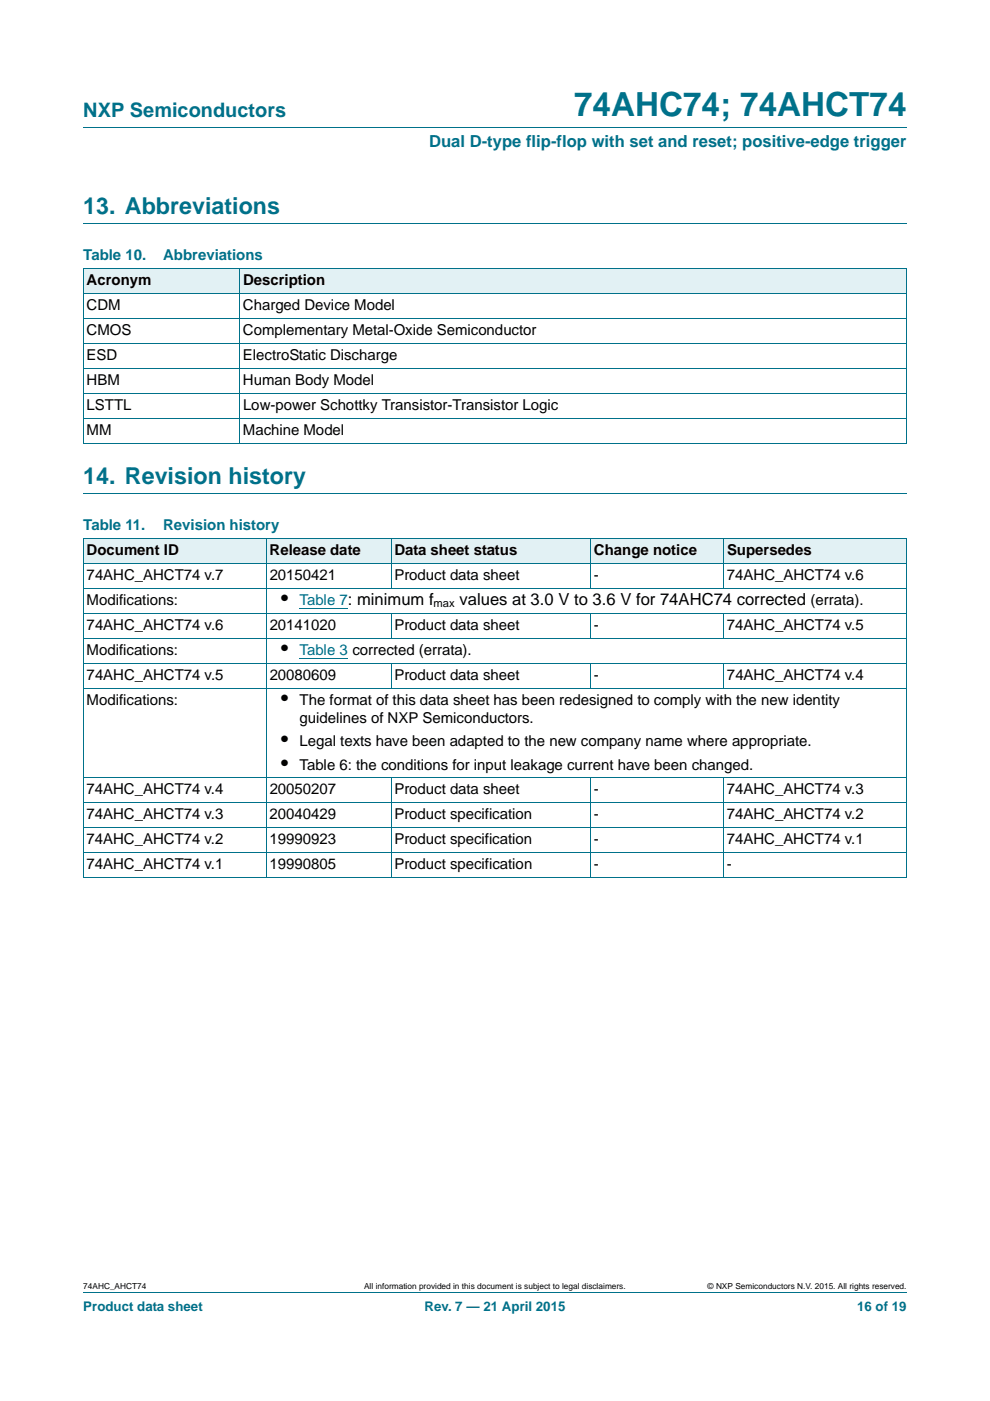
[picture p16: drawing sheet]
<svg xmlns="http://www.w3.org/2000/svg" width="210mm" height="297mm" viewBox="0 0 210 297" stroke-linecap="round" stroke-linejoin="round" font-family="sans-serif">
<defs><g id="words">
<text font-size="7" fill="#00718a" x="121.8" y="24.6">74AHC74; 74AHCT74</text>
<g font-size="4.9" fill="#00718a">
<text x="17.7" y="45.4">13. Abbreviations</text>
<text x="17.7" y="102.6">14. Revision history</text>
</g>
<text font-size="4.2" fill="#00718a" x="17.7" y="24.9">NXP Semiconductors</text>
<g font-size="4.2">
<text x="59.6" y="128.2">•</text>
<text x="59.6" y="138.8">•</text>
<text x="59.6" y="149.4">•</text>
<text x="59.6" y="158.2">•</text>
<text x="59.6" y="163.2">•</text>
</g>
<text font-size="3.5" fill="#00718a" x="91" y="31.1">Dual D-type flip-flop with set and reset; positive-edge trigger</text>
<text font-size="3.5" x="97.5" y="128.2">values at 3.0 V to 3.6 V for 74AHC74 corrected (errata).</text>
<g font-size="3.2" fill="#00718a">
<text x="17.7" y="55.2">Table 10.</text>
<text x="34.6" y="55.2">Abbreviations</text>
<text x="17.7" y="112.4">Table 11.</text>
<text x="34.6" y="112.4">Revision history</text>
</g>
<g font-size="3.2">
<text x="18.4" y="65.8">CDM</text>
<text x="18.4" y="60.5">Acronym</text>
<text x="51.5" y="65.8">Charged Device Model</text>
<text x="51.5" y="60.5">Description</text>
<text x="18.4" y="71.1">CMOS</text>
<text x="51.5" y="71.1">Complementary Metal-Oxide Semiconductor</text>
<text x="18.4" y="76.4">ESD</text>
<text x="51.5" y="76.4">ElectroStatic Discharge</text>
<text x="18.4" y="81.7">HBM</text>
<text x="51.5" y="81.7">Human Body Model</text>
<text x="18.4" y="87">LSTTL</text>
<text x="51.5" y="87">Low-power Schottky Transistor-Transistor Logic</text>
<text x="18.4" y="92.3">MM</text>
<text x="51.5" y="92.3">Machine Model</text>
<text x="18.4" y="117.6">Document ID</text>
<text x="57.2" y="117.6">Release date</text>
<text x="83.7" y="117.6">Data sheet status</text>
<text x="126" y="117.6">Change notice</text>
<text x="154.2" y="117.6">Supersedes</text>
<text x="18.4" y="122.9">74AHC_AHCT74 v.7</text>
<text x="57.2" y="122.9">20150421</text>
<text x="83.7" y="122.9">Product data sheet</text>
<text x="126" y="122.9">-</text>
<text x="154.2" y="122.9">74AHC_AHCT74 v.6</text>
<text x="18.4" y="128.2">Modifications:</text>
<text x="18.4" y="133.5">74AHC_AHCT74 v.6</text>
<text x="57.2" y="133.5">20141020</text>
<text x="83.7" y="133.5">Product data sheet</text>
<text x="126" y="133.5">-</text>
<text x="154.2" y="133.5">74AHC_AHCT74 v.5</text>
<text x="18.4" y="138.8">Modifications:</text>
<text x="18.4" y="144.1">74AHC_AHCT74 v.5</text>
<text x="18.4" y="149.4">Modifications:</text>
<text x="57.2" y="144.1">20080609</text>
<text x="63.5" y="149.4">The format of this data sheet has been redesigned to comply with the new identity</text>
<text x="83.7" y="144.1">Product data sheet</text>
<text x="126" y="144.1">-</text>
<text x="154.2" y="144.1">74AHC_AHCT74 v.4</text>
<text x="63.5" y="153.3">guidelines of NXP Semiconductors.</text>
<text x="63.5" y="158.2">Legal texts have been adapted to the new company name where appropriate.</text>
<text x="63.5" y="163.2">Table 6: the conditions for input leakage current have been changed.</text>
<text x="18.4" y="168.4">74AHC_AHCT74 v.4</text>
<text x="18.4" y="173.7">74AHC_AHCT74 v.3</text>
<text x="57.2" y="173.7">20040429</text>
<text x="57.2" y="168.4">20050207</text>
<text x="83.7" y="173.7">Product specification</text>
<text x="83.7" y="168.4">Product data sheet</text>
<text x="126" y="173.7">-</text>
<text x="126" y="168.4">-</text>
<text x="154.2" y="173.7">74AHC_AHCT74 v.2</text>
<text x="154.2" y="168.4">74AHC_AHCT74 v.3</text>
<text x="18.4" y="179">74AHC_AHCT74 v.2</text>
<text x="57.2" y="179">19990923</text>
<text x="83.7" y="179">Product specification</text>
<text x="126" y="179">-</text>
<text x="154.2" y="179">74AHC_AHCT74 v.1</text>
<text x="18.4" y="184.3">74AHC_AHCT74 v.1</text>
<text x="57.2" y="184.3">19990805</text>
<text x="83.6" y="184.3">Product specification</text>
<text x="126" y="184.3">-</text>
<text x="154.2" y="184.3">-</text>
</g>
<g font-size="3.2" fill="#00f">
<text x="63.5" y="128.2">Table 7: minimum f</text>
<text x="63.5" y="138.8">Table 3 corrected (errata).</text>
</g>
<g font-size="2.8" fill="#00718a">
<text x="17.7" y="277.9">Product data sheet</text>
<text x="90.1" y="277.9">Rev. 7 — 21 April 2015</text>
<text x="181.8" y="277.9">16 of 19</text>
</g>
<text font-size="2.4" x="92" y="128.8">max</text>
<g font-size="1.8">
<text x="17.7" y="273.3">74AHC_AHCT74</text>
<text x="77.2" y="273.3">All information provided in this document is subject to legal disclaimers.</text>
<text x="150.1" y="273.3">© NXP Semiconductors N.V. 2015. All rights reserved.</text>
</g>
</g></defs>
<path d="M17.7 27h174.6M17.7 47.4h174.6M17.7 104.6h174.6M17.7 273.9h174.6" fill="none" stroke="#00718a" stroke-width=".21"/>
<g fill="#e2f1f4">
<path d="M17.7 57h33.1v5.3h-33.1z"/>
<path d="M50.8 57h141.5v5.3h-141.5z"/>
<path d="M17.7 114.1h38.8v5.3h-38.8z"/>
<path d="M56.5 114.1h26.4v5.3h-26.4z"/>
<path d="M82.9 114.1h42.4v5.3h-42.4z"/>
<path d="M125.3 114.1h28.2v5.3h-28.2z"/>
<path d="M153.5 114.1h38.8v5.3h-38.8z"/>
</g>
<path d="M63.5 128.9h10.3M63.5 139.5h10.3" fill="none" stroke="#00f" stroke-width=".21"/>
<g fill="none" stroke="#00718a" stroke-width=".21">
<path d="M17.6 57h174.7M17.7 57v37M50.8 56.9v37.1M192.3 57v37M17.6 62.3h174.7M17.6 67.6h174.7M17.6 72.8h174.7M17.6 78.1h174.7M17.6 83.4h174.7M17.6 88.7h174.7M17.6 94h174.7M17.6 114.1h174.7"/>
<path d="M17.6 119.4h174.7M17.7 114.2v71.9M56.5 114.1v72M82.9 114.1v10.6M125.3 114.1v10.6M153.5 114.1v10.6M192.3 114.2v71.9M17.6 124.7h174.7M17.6 130h174.7M17.6 135.3h174.7M82.9 130v5.3M125.3 130v5.3"/>
<path d="M153.5 130v5.3M17.6 140.6h174.7M17.6 145.9h174.7M82.9 140.5v5.4M125.3 140.5v5.4M153.5 140.5v5.4M17.6 164.9h174.7M17.6 170.2h174.7M17.6 175.5h174.7M82.9 164.9v21.2M125.3 164.9v21.2M153.5 164.9v21.2"/>
<path d="M17.6 180.8h174.7M17.6 186.1h174.7"/>
</g>
<use href="#words"/>
</svg>
